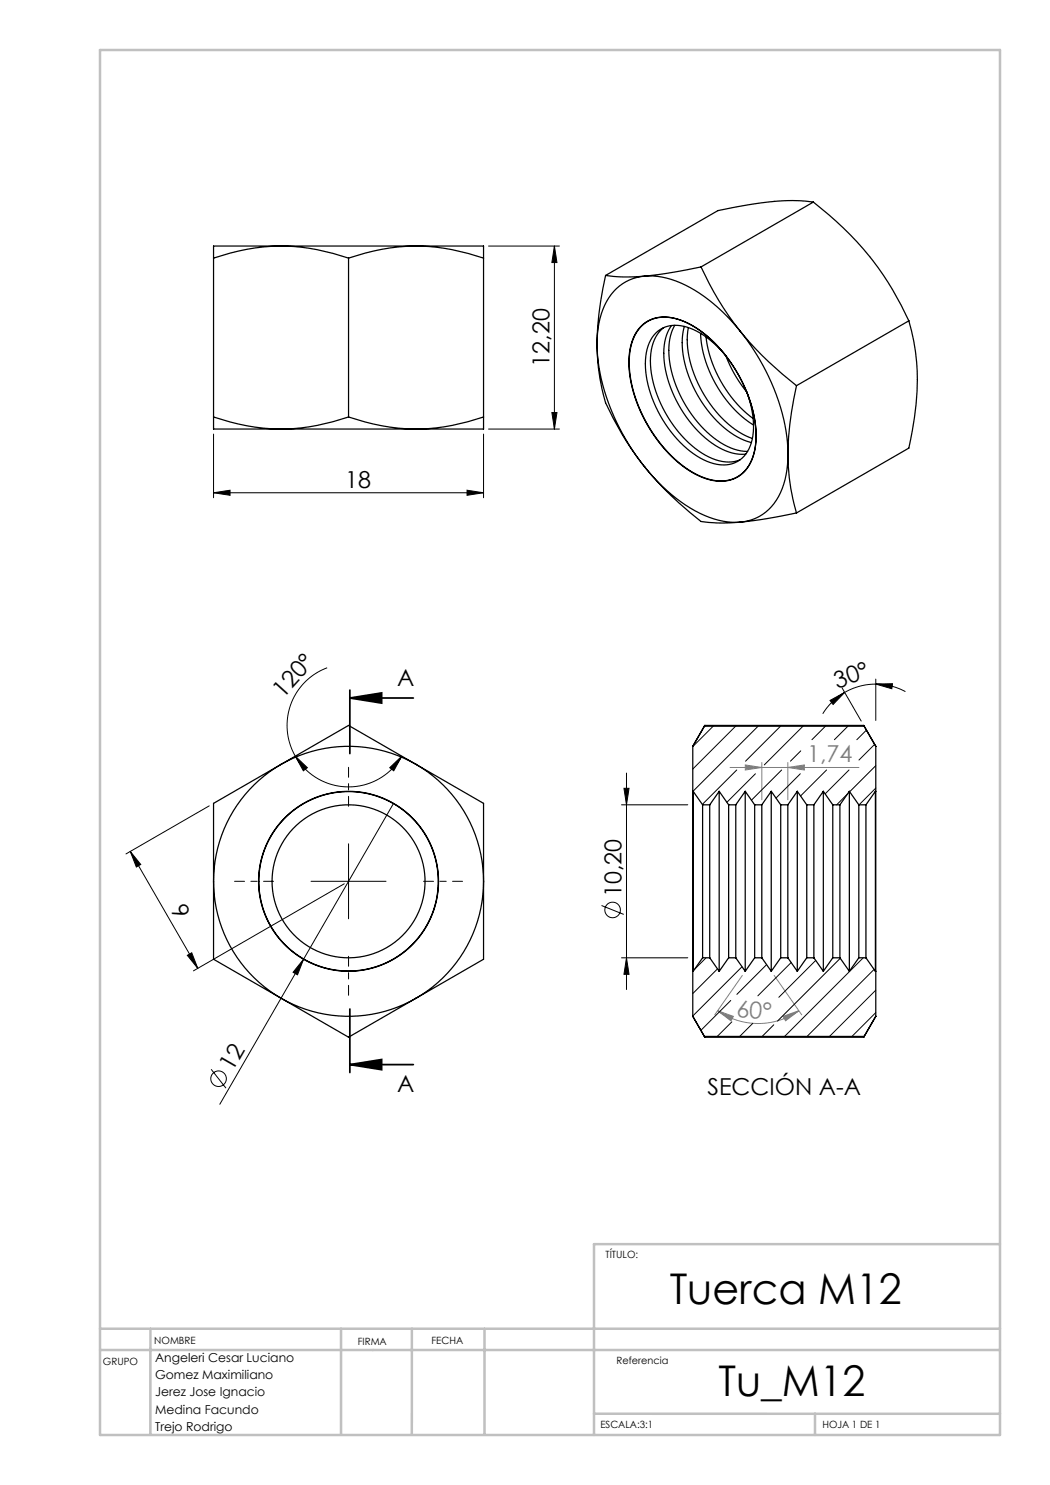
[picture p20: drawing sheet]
<svg xmlns="http://www.w3.org/2000/svg" width="210mm" height="297mm" viewBox="0 0 210 297" stroke-linecap="round" stroke-linejoin="round" font-family="sans-serif">
<defs><g id="words">
<g font-size="8.5">
<text x="133.9" y="260.8">Tuerca M12</text>
<text x="143.7" y="279.3">Tu_M12</text>
</g>
<g font-size="4.7">
<text x="109.9" y="73.3" transform="rotate(-90 109.9 73.3)">12,20</text>
<text x="69.1" y="97.5">18</text>
<text x="79.4" y="137.3">A</text>
<text x="167.4" y="137.7" transform="rotate(-19 167.4 137.7)">30°</text>
<text x="56.6" y="139.7" transform="rotate(-48 56.6 139.7)">120°</text>
<text x="124.3" y="179.4" transform="rotate(-90 124.3 179.4)">10,20</text>
<text x="34" y="182" transform="rotate(60 34 182)">9</text>
<text x="46.5" y="214.4" transform="rotate(-60 46.5 214.4)">12</text>
<text x="79.4" y="218.3">A</text>
<text x="141.5" y="218.9">SECCIÓN A-A</text>
</g>
<g font-size="4.7" fill="#808080">
<text x="161.4" y="152.5">1,74</text>
<text x="147.2" y="203.4" transform="rotate(4 147.2 203.4)">60°</text>
</g>
<g font-size="2.5">
<text x="31" y="272.3">Angeleri Cesar Luciano</text>
<text x="31" y="275.8">Gomez Maximiliano</text>
<text x="31" y="279.3">Jerez Jose Ignacio</text>
<text x="31" y="282.8">Medina Facundo</text>
<text x="31" y="286.2">Trejo Rodrigo</text>
</g>
<g font-size="2">
<text x="121.1" y="251.5">TÍTULO:</text>
<text x="30.9" y="268.8">NOMBRE</text>
<text x="71.6" y="269">FIRMA</text>
<text x="86.3" y="268.7">FECHA</text>
<text x="20.6" y="273">GRUPO</text>
<text x="123.3" y="272.9">Referencia</text>
<text x="120.1" y="285.6">ESCALA:3:1</text>
<text x="164.5" y="285.6">HOJA 1 DE 1</text>
</g>
</g></defs>
<g fill="none" stroke="#000" stroke-width=".2">
<path d="M97.7 49.2h14.2M110.9 49.2v36.6M110.9 49.2l.5 3.3h-1zM42.7 98.6l3.3-.6v1.1zM42.7 86.8v12.8M42.7 98.6h54M93.4 98l3.3 .6-3.3 .5zM96.7 86.8v12.8M97.7 85.8h14.2M110.4 82.5h1l-.5 3.3zM65.4 133.6a12.3 12.3 0 0 0-6.3 17.6M168.4 137.6l3.8 6.6"/>
<path d="M168.9 138.5a12.4 12.4 0 0 0-4.3 4.3M175.2 136.8l3.3-.1-.1 1zM175.2 136.8a12.4 12.4 0 0 0-6.3 1.7M175.2 136.8a12.4 12.4 0 0 1 5.9 1.5M175.2 135.8v8.3M59.1 151.2l2.4 2.3-.8 .7zM59.1 151.2a12.3 12.3 0 0 0 21.3 0M77.9 153.5l2.5-2.3-1.6 3zM124.8 157.7h1l-.5 3.3zM125.3 154.6v43.3M166 140.1l2.9-1.6-2.3 2.4zM26.1 170.3l2 2.6-.8 .5z"/>
<path d="M26.1 170.3l13.5 23.4M41.8 161.2l-16.6 9.6M62.2 176.3h15M68.8 176.8l-30.1 17.4M69.7 168.8v15M78.7 160.7l-18 31.2M124.3 161h13.3M37.5 191.1l.8-.5 1.3 3.1zM60.7 191.9l-1.2 3.1-.9-.5zM60.7 191.9l-16.7 29M120.3 181.1l4.4 1.8M124.3 191.6h13.3"/>
<path d="M125.3 191.6l.5 3.3h-1zM42.2 213.9l3 3.7"/>
<circle cx="122.5" cy="182" r="1.56"/>
<circle cx="43.7" cy="215.7" r="1.56"/>
</g>
<path d="M70 139.6l6.3-1v2zM70 139.6h12.7M70 138v12.7M70 212.9l6.3-1v2zM70 201.8v12.7M70 212.9h12.7" fill="none" stroke="#000" stroke-width=".35"/>
<path d="M146 153.5h25.8M149.1 153l3.3 .5-3.3 .5zM152.4 152.5v7.5M157.6 153.5l3.3-.5v1zM157.6 152.5v7.5M148.5 195.1l-5.5 7.9M154.8 195.1l5.5 7.9M143.5 202.1l3.2 1.2-.5 .9zM143.5 202.1a14.2 14.2 0 0 0 16.3 0M156.6 203.3l3.2-1.2-2.7 2.1z" fill="none" stroke="#808080" stroke-width=".2"/>
<path d="M54.7 176.3h-7.8M69.7 161.3v-7.8M84.7 176.3h7.8M69.7 191.3v7.8" fill="none" stroke="#000" stroke-width=".2" stroke-dasharray="15.2 1.3 1.3 1.3" stroke-dashoffset="13.2"/>
<path d="M20 10h180v277h-180zM200 248.8h-81.2v38.2M20 265.8h180M20 270h180M30.1 265.8v21.1M68.2 265.8v21.1M82.4 265.8v21.1M96.9 265.8v21.1M118.8 282.8h81.2M163 282.8v4.2" fill="none" stroke="#c0c0c0" stroke-width=".5"/>
<g fill="#000">
<path d="M60.7 191.9l-1.2 3.1-.9-.5z"/>
<path d="M42.7 98.6l3.3-.6v1.1zM93.4 98l3.3 .6-3.3 .5z"/>
<path d="M110.4 82.5h1l-.5 3.3zM110.9 49.2l.5 3.3h-1z"/>
<path d="M70 139.6l6.3-1v2zM70 212.9l6.3-1v2z"/>
<path d="M175.2 136.8l3.3-.1-.1 1zM166 140.1l2.9-1.6-2.3 2.4z"/>
<path d="M59.1 151.2l2.4 2.3-.8 .7zM77.9 153.5l2.5-2.3-1.6 3z"/>
<path d="M37.5 191.1l.8-.5 1.3 3.1zM26.1 170.3l2 2.6-.8 .5z"/>
<path d="M125.3 191.6l.5 3.3h-1zM124.8 157.7h1l-.5 3.3z"/>
</g>
<g fill="#808080">
<path d="M157.6 153.5l3.3-.5v1zM149.1 153l3.3 .5-3.3 .5z"/>
<path d="M143.5 202.1l3.2 1.2-.5 .9zM156.6 203.3l3.2-1.2-2.7 2.1z"/>
</g>
<g fill="none" stroke="#000" stroke-width=".25">
<path d="M42.7 51.6v31.8M56.2 49.2h27M56.2 49.2l2.5 .1a43 43 0 0 1 11 2.3M56.2 49.2a41.3 41.3 0 0 0-13.5 2.4M56.2 49.2h-13.5v2.4M69.7 51.6v31.8M83.2 49.2a41.3 41.3 0 0 0-13.5 2.4M83.2 49.2l2.5 .1a43 43 0 0 1 11 2.3M83.2 49.2h13.5v2.4M96.7 51.6v31.8M121.1 55.1l3.5 .3 4.4-.2M121.1 55.1a63.6 63.6 0 0 0-1.7 13.7"/>
<path d="M129 55.2a19.1 19.1 0 0 1 12.8 4.8l2.8 2.4 3.4 3.8M129 55.2a9.9 9.9 0 0 0-8.7 7.6l-.7 2.8-.2 3.2M140.2 53.4a61.4 61.4 0 0 0 7.8 12.8M140.2 53.4l-6.9 1.3-4.3 .5M162.7 40.4a60.6 60.6 0 0 1 19.1 23.8M162.7 40.4a47.9 47.9 0 0 0-16.1 1.1l-3 .6-22.5 13M162.7 40.4l-22.5 13M119.4 68.8a41.5 41.5 0 0 0 9.6 24.6M119.4 68.8a41.1 41.1 0 0 0 1.7 11.8 60.6 60.6 0 0 0 7.9 12.8M128.1 65.3a7.1 7.1 0 0 1 8-1.3 23.6 23.6 0 0 1 11.6 11 23.6 23.6 0 0 1 3.3 14.6 7.1 7.1 0 0 1-5.6 6.6 11.8 11.8 0 0 1-8.6-2.8 28.6 28.6 0 0 1-11-20.5 10.6 10.6 0 0 1 2.3-7.6zM128.4 65.1a7.3 7.3 0 0 1 8.1-.9 24.9 24.9 0 0 1 11.9 12.2 21.5 21.5 0 0 1 2.4 14.3 6.8 6.8 0 0 1-9.1 5.1 21.8 21.8 0 0 1-11.3-9.3 25.5 25.5 0 0 1-4.5-15.7 9.2 9.2 0 0 1 2.5-5.7zM132.8 65.5a7.9 7.9 0 0 0-2.7 6.7 23.9 23.9 0 0 0 11 18.8 7.8 7.8 0 0 0 6.9 1"/>
<path d="M134.3 65.1a11.1 11.1 0 0 0-1.2 8.9 24.2 24.2 0 0 0 10.6 15.5 9.1 9.1 0 0 0 5.5 1.3M135 65.1a13.1 13.1 0 0 0-.5 10.1 23.5 23.5 0 0 0 10.9 14.1l2.1 .7 2 .3M136.9 65.3a18.2 18.2 0 0 0 2.1 12.7 21.3 21.3 0 0 0 9.8 10l1.5 .5M137.7 65.5a20.6 20.6 0 0 0 3.7 14.5 19.1 19.1 0 0 0 9.1 7.7M140.1 66.7a24 24 0 0 0 10.6 18.3M141.2 67.4a24.6 24.6 0 0 0 9.4 16.3M145.2 71.2a26.2 26.2 0 0 0 4.1 7.2M145.3 71.3a15.7 15.7 0 0 0-9.3-6.2 5.7 5.7 0 0 0-6.6 4.7 19.5 19.5 0 0 0 3.1 14.2 18.9 18.9 0 0 0 10.3 8.7 5.8 5.8 0 0 0 7.6-4.8 17.4 17.4 0 0 0-1.1-9.6M148 66.2l1.9 2.2a70.1 70.1 0 0 0 9.4 8.7M148 66.2a42.4 42.4 0 0 1 9.6 23.5v1.1M159.3 77.1a63.6 63.6 0 0 0-1.7 13.7M181.8 64.2a45 45 0 0 1 .7 21.8l-.7 3.6-22.5 13"/>
<path d="M181.8 64.2l-22.5 12.9M42.7 83.4a42.3 42.3 0 0 0 13.5 2.4M42.7 83.4v2.4h13.5M56.2 85.8h27M69.7 83.4a42.3 42.3 0 0 0 13.5 2.4M69.7 83.4a41.6 41.6 0 0 1-13.5 2.4M96.7 83.4a41.6 41.6 0 0 1-13.5 2.4M96.7 83.4v2.4h-13.5M129 93.4a29.6 29.6 0 0 0 14.7 10.6l2.7 .5 1.6-.1M129 93.4l3.9 4.4a77.3 77.3 0 0 0 7.3 6.5l3.2 .3 4.6-.2M157.6 90.8a15.1 15.1 0 0 1-3.9 11.1 9.3 9.3 0 0 1-5.7 2.5M157.6 90.8a41.1 41.1 0 0 0 1.7 11.8"/>
<path d="M159.3 102.6l-5.9 1.1-5.4 .7M56.2 152.9a27 27 0 0 1 27 0M56.2 152.9a27 27 0 0 0-13.5 23.4M56.2 152.9l-13.5 7.8v15.6M56.2 152.9l13.5-7.8 13.5 7.8M83.2 152.9a27 27 0 0 1 13.5 23.4M83.2 152.9l13.5 7.8v15.6M138.6 158.3v36M138.6 149.3v9M138.6 158.3h.1M138.6 158.3v35.9M138.6 158.3l1.9 2.7"/>
<path d="M140.9 145.2l-2.3 4.1M140.9 145.2h31.9M141 145.1l-2.4 4.2M141 145.1l-.1 .1M141 145.1h31.7M143.8 158.3v36M143.8 158.3l1.9 2.7M143.8 158.3l-1.9 2.7M149 158.3v36M149 158.3l1.9 2.7M149 158.3l-1.8 2.7M154.3 158.3v36"/>
<path d="M154.3 158.3l1.8 2.7M154.3 158.3l-1.9 2.7M159.5 158.3v36M159.5 158.3l1.8 2.7M159.5 158.3l-1.9 2.7M164.7 158.3v36M164.7 158.3l1.9 2.7M164.7 158.3l-1.9 2.7M169.9 158.3v36M169.9 158.3l1.9 2.7M169.9 158.3l-1.9 2.7M172.7 145.1l.1 .1"/>
<path d="M172.7 145.1l2.5 4.2M172.8 145.2l2.4 4.1M175.1 158.3v36M175.1 158.3h.1M175.1 158.3l-1.9 2.7M175.2 158.3v36M175.2 149.3v9M42.7 176.3a27 27 0 0 0 13.5 23.3M42.7 176.3v15.6l13.5 7.7M96.7 176.3a27 27 0 0 1-13.5 23.3M96.7 176.3v15.6l-13.5 7.7M140.5 161v30.6"/>
<path d="M140.5 161h1.4M141.9 161v30.6M145.7 161v30.6M145.7 161h1.5M147.2 161v30.6M150.9 161v30.6M150.9 161h1.5M152.4 161v30.6M156.1 161v30.6M156.1 161h1.5M157.6 161v30.6M161.3 161v30.6"/>
<path d="M161.3 161h1.5M162.8 161v30.6M166.6 161v30.6M166.6 161h1.4M168 161v30.6M171.8 161v30.6M171.8 161h1.4M173.2 161v30.6M56.2 199.6a27 27 0 0 0 27 0M56.2 199.6l13.5 7.8 13.5-7.8M138.6 194.3v9M138.6 194.2v.1"/>
<path d="M140.5 191.6h1.4M140.5 191.6l-1.9 2.7M141.9 191.6l1.9 2.7M145.7 191.6h1.5M145.7 191.6l-1.9 2.7M147.2 191.6l1.8 2.7M150.9 191.6h1.5M150.9 191.6l-1.9 2.7M152.4 191.6l1.9 2.7M156.1 191.6h1.5M156.1 191.6l-1.8 2.7M157.6 191.6l1.9 2.7"/>
<path d="M161.3 191.6h1.5M161.3 191.6l-1.8 2.7M162.8 191.6l1.9 2.7M166.6 191.6h1.4M166.6 191.6l-1.9 2.7M168 191.6l1.9 2.7M171.8 191.6h1.4M171.8 191.6l-1.9 2.7M173.2 191.6l1.9 2.7M175.1 194.3h.1M175.2 194.3v9M138.6 203.3l2.3 4h31.9"/>
<path d="M138.6 203.3l2.4 4.1h31.7M172.8 207.3l-.1 .1M175.2 203.3l-2.4 4M175.2 203.3l-2.5 4.1"/>
<circle cx="69.7" cy="176.3" r="15.3"/>
<circle cx="69.7" cy="176.3" r="17.9"/>
<circle cx="69.7" cy="176.3" r="18"/>
</g>
<g fill="none" stroke="#000" stroke-width=".2">
<path d="M142.6 145.2l-4 4.1M147.1 145.2l-8.5 8.6M147.4 154l-6.9 6.9M151.1 154.8l-5.7 5.7M151.6 145.2l-13 13.1M156.1 145.2l-7 7M156.3 154l-6 6M160.1 154.8l-4.9 4.8M160.2 150.2l-2.1 2M160.6 145.2l-7.7 7.8M165.1 145.2l-2.7 2.7M165.3 154l-5.2 5.2"/>
<path d="M169.5 158.8l-2.2 2.2M169.6 145.2l-2.7 2.7M169.8 154l-4.8 4.8M173.3 146l-1.9 1.9M174.9 148.9l-3.1 3.1M175.2 157.6l-3.4 3.4M175.2 153.1l-5.3 5.3M141.2 191.6l-2.3 2.3M143.5 193.8l-4.9 4.9M148.4 193.4l-9.8 9.8M153.3 192.9l-5.9 6M158.2 192.5l-6.6 6.7"/>
<path d="M163.1 192.1l-7.3 7.4M168.1 191.7l-12.6 12.5M172.6 191.6l-15.7 15.7M174.8 193.9l-13.4 13.4M175.2 198l-9.3 9.3M146.2 200.1l-6 6M146.4 204.4l-2.9 2.9M150.6 204.7l-2.7 2.6M154.8 205l-2.4 2.3M175.2 202.5l-4.8 4.8"/>
</g>
<use href="#words"/>
</svg>
